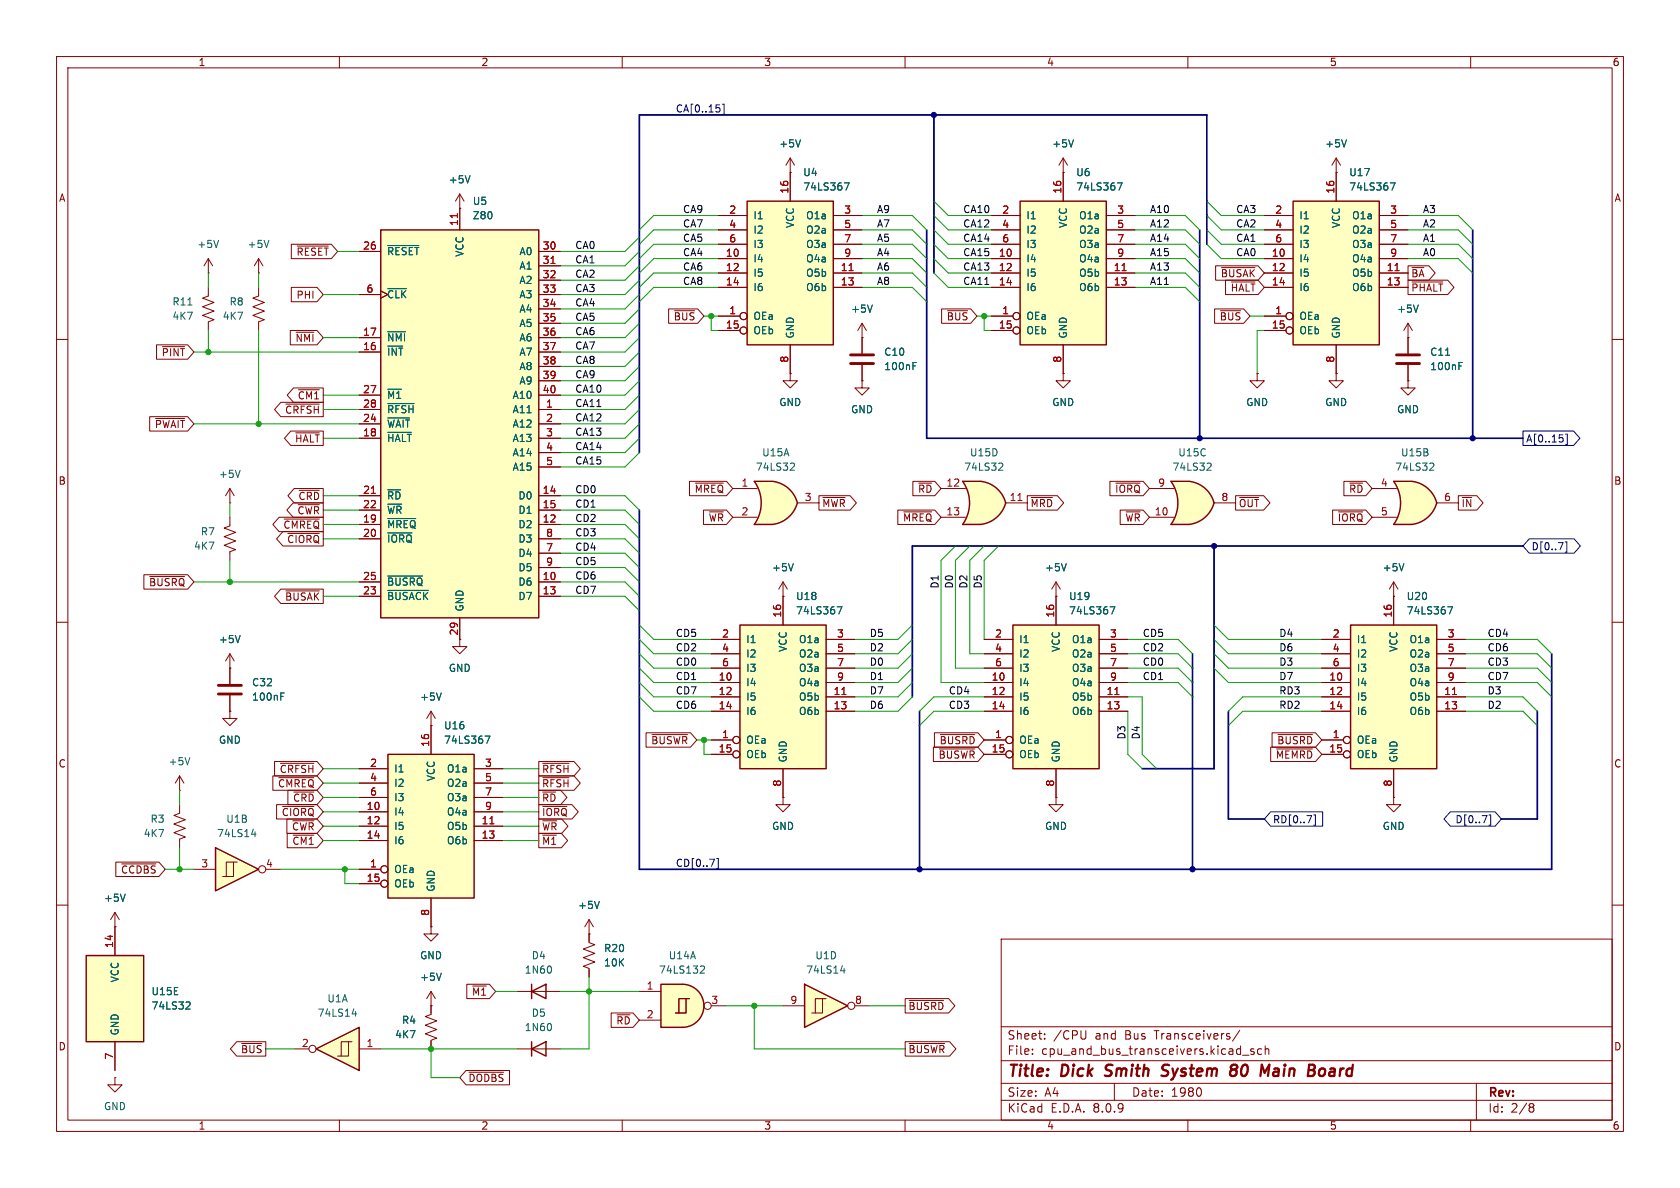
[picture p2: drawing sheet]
<svg xmlns="http://www.w3.org/2000/svg" width="297mm" height="210mm" viewBox="0 0 297 210" stroke-linecap="round" stroke-linejoin="round" font-family="sans-serif">
<defs><g id="words">
<g font-size="2.8" fill="#840000">
<text x="178" y="190.9">Title:</text>
<text x="187.7" y="190.9">Dick</text>
<text x="196.3" y="190.9">Smith</text>
<text x="207.1" y="190.9">System</text>
<text x="220" y="190.9">80</text>
<text x="226.1" y="190.9">Main</text>
<text x="235.3" y="190.9">Board</text>
</g>
<g font-size="2.1" fill="#840000">
<text x="178" y="184">Sheet:</text>
<text x="186.2" y="184">/CPU</text>
<text x="193.7" y="184">and</text>
<text x="199" y="184">Bus</text>
<text x="204.4" y="184">Transceivers/</text>
<text x="178" y="186.7">File:</text>
<text x="184.1" y="186.7">cpu_and_bus_transceivers.kicad_sch</text>
<text x="178" y="196.9">KiCad</text>
<text x="178" y="194.1">Size:</text>
<text x="184.7" y="194.1">A4</text>
<text x="185.7" y="196.9">E.D.A.</text>
<text x="193.3" y="196.9">8.0.9</text>
<text x="200" y="194.1">Date:</text>
<text x="207" y="194.1">1980</text>
<text x="263" y="194.3">Rev:</text>
<text x="263" y="196.9">Id:</text>
<text x="267.1" y="196.9">2/8</text>
</g>
<g font-size="1.8" fill="#840000">
<text x="35" y="11.9">1</text>
<text x="85" y="11.9">2</text>
<text x="135" y="11.9">3</text>
<text x="185" y="11.9">4</text>
<text x="235" y="11.9">5</text>
<text x="285" y="11.9">6</text>
<text x="10.3" y="35.9">A</text>
<text x="285.3" y="35.9">A</text>
<text x="52.3" y="45.4">~{RESET}</text>
<text x="52.3" y="53">PHI</text>
<text x="215.7" y="49.2">~{BUSAK}</text>
<text x="217.5" y="51.8">~{HALT}</text>
<text x="249.4" y="51.8">~{PHALT}</text>
<text x="249.4" y="49.2">~{BA}</text>
<text x="119" y="56.8">~{BUS}</text>
<text x="167.3" y="56.8">~{BUS}</text>
<text x="215.5" y="56.8">~{BUS}</text>
<text x="28.5" y="63.2">~{PINT}</text>
<text x="52.1" y="60.6">~{NMI}</text>
<text x="52.5" y="70.8">~{CM1}</text>
<text x="27.3" y="75.9">~{PWAIT}</text>
<text x="50.3" y="73.3">~{CRFSH}</text>
<text x="52.1" y="78.4">~{HALT}</text>
<text x="10.3" y="85.9">B</text>
<text x="52.7" y="88.6">~{CRD}</text>
<text x="122.7" y="87.3">~{MREQ}</text>
<text x="145.3" y="89.9">~{MWR}</text>
<text x="162.2" y="87.3">~{RD}</text>
<text x="182.1" y="89.9">~{MRD}</text>
<text x="197" y="87.3">~{IORQ}</text>
<text x="218.9" y="89.9">~{OUT}</text>
<text x="238.4" y="87.3">~{RD}</text>
<text x="258.3" y="89.9">~{IN}</text>
<text x="285.3" y="85.9">B</text>
<text x="50" y="93.7">~{CMREQ}</text>
<text x="52.5" y="91.1">~{CWR}</text>
<text x="125.2" y="92.4">~{WR}</text>
<text x="159.5" y="92.4">~{MREQ}</text>
<text x="198.8" y="92.4">~{WR}</text>
<text x="236.4" y="92.4">~{IORQ}</text>
<text x="50.7" y="96.2">~{CIORQ}</text>
<text x="26.2" y="103.8">~{BUSRQ}</text>
<text x="50.3" y="106.4">~{BUSAK}</text>
<text x="115" y="131.8">~{BUSWR}</text>
<text x="166" y="131.8">~{BUSRD}</text>
<text x="225.7" y="131.8">~{BUSRD}</text>
<text x="10.3" y="135.9">C</text>
<text x="49.3" y="136.8">~{CRFSH}</text>
<text x="95.7" y="136.8">~{RFSH}</text>
<text x="165.8" y="134.3">~{BUSWR}</text>
<text x="225.5" y="134.3">~{MEMRD}</text>
<text x="285.3" y="135.9">C</text>
<text x="49" y="139.4">~{CMREQ}</text>
<text x="51.7" y="141.9">~{CRD}</text>
<text x="95.7" y="141.9">~{RD}</text>
<text x="95.7" y="139.4">~{RFSH}</text>
<text x="49.7" y="144.5">~{CIORQ}</text>
<text x="51.5" y="147">~{CWR}</text>
<text x="51.6" y="149.5">~{CM1}</text>
<text x="95.7" y="149.5">~{M1}</text>
<text x="95.7" y="147">~{WR}</text>
<text x="95.7" y="144.5">~{IORQ}</text>
<text x="21.3" y="154.6">~{CCDBS}</text>
<text x="83.3" y="176.2">~{M1}</text>
<text x="160.5" y="178.8">~{BUSRD}</text>
<text x="10.3" y="185.9">D</text>
<text x="108.9" y="181.3">~{RD}</text>
<text x="285.3" y="185.9">D</text>
<text x="42.5" y="186.4">~{BUS}</text>
<text x="82.7" y="191.5">~{DODBS}</text>
<text x="160.5" y="186.4">~{BUSWR}</text>
<text x="35" y="199.9">1</text>
<text x="85" y="199.9">2</text>
<text x="135" y="199.9">3</text>
<text x="185" y="199.9">4</text>
<text x="235" y="199.9">5</text>
<text x="285" y="199.9">6</text>
</g>
<g font-size="1.8" fill="#000084">
<text x="119.4" y="20">CA[0..15]</text>
<text x="269.7" y="78.4">A[0..15]</text>
<text x="270.7" y="97.5">D[0..7]</text>
<text x="224.9" y="145.7">RD[0..7]</text>
<text x="257.2" y="145.7">D[0..7]</text>
<text x="119.4" y="153.3">CD[0..7]</text>
</g>
<g font-size="1.8" fill="#006464">
<text x="137.7" y="26.3">+5V</text>
<text x="185.9" y="26.3">+5V</text>
<text x="234.2" y="26.3">+5V</text>
<text x="79.2" y="32.6">+5V</text>
<text x="141.9" y="33.9">74LS367</text>
<text x="141.9" y="31.3">U4</text>
<text x="190.2" y="33.9">74LS367</text>
<text x="190.2" y="31.3">U6</text>
<text x="238.4" y="31.3">U17</text>
<text x="238.4" y="33.9">74LS367</text>
<text x="83.5" y="39">Z80</text>
<text x="83.5" y="36.4">U5</text>
<text x="133.1" y="39">I1</text>
<text x="133.1" y="41.5">I2</text>
<text x="140.6" y="40.4" transform="rotate(-90 140.6 40.4)">VCC</text>
<text x="142.4" y="39">O1a</text>
<text x="142.4" y="41.5">O2a</text>
<text x="181.4" y="39">I1</text>
<text x="181.4" y="41.5">I2</text>
<text x="188.8" y="40.4" transform="rotate(-90 188.8 40.4)">VCC</text>
<text x="190.7" y="39">O1a</text>
<text x="190.7" y="41.5">O2a</text>
<text x="229.6" y="39">I1</text>
<text x="229.6" y="41.5">I2</text>
<text x="237.1" y="40.4" transform="rotate(-90 237.1 40.4)">VCC</text>
<text x="238.9" y="39">O1a</text>
<text x="238.9" y="41.5">O2a</text>
<text x="34.8" y="44">+5V</text>
<text x="43.7" y="44">+5V</text>
<text x="68.3" y="45.3">~{RESET}</text>
<text x="82.1" y="45.5" transform="rotate(-90 82.1 45.5)">VCC</text>
<text x="91.7" y="45.3">A0</text>
<text x="91.7" y="47.9">A1</text>
<text x="133.1" y="46.6">I4</text>
<text x="133.1" y="44">I3</text>
<text x="142.4" y="44">O3a</text>
<text x="142.4" y="46.6">O4a</text>
<text x="181.4" y="46.6">I4</text>
<text x="181.4" y="44">I3</text>
<text x="190.7" y="44">O3a</text>
<text x="190.7" y="46.6">O4a</text>
<text x="229.6" y="46.6">I4</text>
<text x="229.6" y="44">I3</text>
<text x="238.9" y="44">O3a</text>
<text x="238.9" y="46.6">O4a</text>
<text x="68.3" y="52.9">~{CLK}</text>
<text x="91.7" y="50.4">A2</text>
<text x="91.7" y="52.9">A3</text>
<text x="133.1" y="49.1">I5</text>
<text x="133.1" y="51.7">I6</text>
<text x="142.4" y="49.1">O5b</text>
<text x="142.4" y="51.7">O6b</text>
<text x="181.4" y="49.1">I5</text>
<text x="181.4" y="51.7">I6</text>
<text x="190.7" y="49.1">O5b</text>
<text x="190.7" y="51.7">O6b</text>
<text x="229.6" y="49.1">I5</text>
<text x="229.6" y="51.7">I6</text>
<text x="238.9" y="49.1">O5b</text>
<text x="238.9" y="51.7">O6b</text>
<text x="30.4" y="54.2">R11</text>
<text x="30.4" y="56.7">4K7</text>
<text x="39.3" y="56.7">4K7</text>
<text x="40.5" y="54.2">R8</text>
<text x="91.7" y="55.5">A4</text>
<text x="91.7" y="58">A5</text>
<text x="133.1" y="56.7">OEa</text>
<text x="133.1" y="59.3">OEb</text>
<text x="140.6" y="59.9" transform="rotate(-90 140.6 59.9)">GND</text>
<text x="150.4" y="55.5">+5V</text>
<text x="181.4" y="56.7">OEa</text>
<text x="181.4" y="59.3">OEb</text>
<text x="188.8" y="59.9" transform="rotate(-90 188.8 59.9)">GND</text>
<text x="229.6" y="56.7">OEa</text>
<text x="229.6" y="59.3">OEb</text>
<text x="237.1" y="59.9" transform="rotate(-90 237.1 59.9)">GND</text>
<text x="246.9" y="55.5">+5V</text>
<text x="68.3" y="63.1">~{INT}</text>
<text x="68.3" y="60.6">~{NMI}</text>
<text x="91.7" y="60.6">A6</text>
<text x="91.7" y="63.1">A7</text>
<text x="91.7" y="65.6">A8</text>
<text x="156.2" y="65.6">100nF</text>
<text x="156.2" y="63.1">C10</text>
<text x="252.7" y="65.6">100nF</text>
<text x="252.7" y="63.1">C11</text>
<text x="68.3" y="70.7">~{M1}</text>
<text x="90.5" y="70.7">A10</text>
<text x="91.7" y="68.2">A9</text>
<text x="137.7" y="72">GND</text>
<text x="185.9" y="72">GND</text>
<text x="220.2" y="72">GND</text>
<text x="234.2" y="72">GND</text>
<text x="68.3" y="75.8">~{WAIT}</text>
<text x="68.3" y="73.3">~{RFSH}</text>
<text x="90.5" y="73.3">A11</text>
<text x="90.5" y="75.8">A12</text>
<text x="150.4" y="73.3">GND</text>
<text x="246.9" y="73.3">GND</text>
<text x="68.3" y="78.3">~{HALT}</text>
<text x="90.5" y="78.3">A13</text>
<text x="90.5" y="80.9">A14</text>
<text x="90.5" y="83.4">A15</text>
<text x="133.5" y="83.4">74LS32</text>
<text x="134.6" y="80.9">U15A</text>
<text x="170.4" y="83.4">74LS32</text>
<text x="171.4" y="80.9">U15D</text>
<text x="207.2" y="83.4">74LS32</text>
<text x="208.2" y="80.9">U15C</text>
<text x="246.6" y="83.4">74LS32</text>
<text x="247.6" y="80.9">U15B</text>
<text x="38.6" y="84.7">+5V</text>
<text x="68.3" y="88.5">~{RD}</text>
<text x="91.6" y="88.5">D0</text>
<text x="35.4" y="94.8">R7</text>
<text x="68.3" y="93.6">~{MREQ}</text>
<text x="68.3" y="91">~{WR}</text>
<text x="91.6" y="93.6">D2</text>
<text x="91.6" y="91">D1</text>
<text x="34.2" y="97.4">4K7</text>
<text x="68.3" y="96.1">~{IORQ}</text>
<text x="91.6" y="98.7">D4</text>
<text x="91.6" y="96.1">D3</text>
<text x="91.6" y="101.2">D5</text>
<text x="136.4" y="101.2">+5V</text>
<text x="184.7" y="101.2">+5V</text>
<text x="244.3" y="101.2">+5V</text>
<text x="68.3" y="106.3">~{BUSACK}</text>
<text x="68.3" y="103.7">~{BUSRQ}</text>
<text x="91.6" y="103.7">D6</text>
<text x="91.6" y="106.3">D7</text>
<text x="140.6" y="106.3">U18</text>
<text x="188.9" y="106.3">U19</text>
<text x="248.6" y="106.3">U20</text>
<text x="38.6" y="113.9">+5V</text>
<text x="82.1" y="108.2" transform="rotate(-90 82.1 108.2)">GND</text>
<text x="131.8" y="113.9">I1</text>
<text x="140.6" y="108.8">74LS367</text>
<text x="141.1" y="113.9">O1a</text>
<text x="180.1" y="113.9">I1</text>
<text x="188.9" y="108.8">74LS367</text>
<text x="189.4" y="113.9">O1a</text>
<text x="239.8" y="113.9">I1</text>
<text x="248.6" y="108.8">74LS367</text>
<text x="249.1" y="113.9">O1a</text>
<text x="79.2" y="119">GND</text>
<text x="131.8" y="116.4">I2</text>
<text x="131.8" y="119">I3</text>
<text x="139.3" y="115.3" transform="rotate(-90 139.3 115.3)">VCC</text>
<text x="141.1" y="116.4">O2a</text>
<text x="141.1" y="119">O3a</text>
<text x="180.1" y="116.4">I2</text>
<text x="180.1" y="119">I3</text>
<text x="187.6" y="115.3" transform="rotate(-90 187.6 115.3)">VCC</text>
<text x="189.4" y="116.4">O2a</text>
<text x="189.4" y="119">O3a</text>
<text x="239.8" y="116.4">I2</text>
<text x="239.8" y="119">I3</text>
<text x="247.2" y="115.3" transform="rotate(-90 247.2 115.3)">VCC</text>
<text x="249.1" y="116.4">O2a</text>
<text x="249.1" y="119">O3a</text>
<text x="44.5" y="124.1">100nF</text>
<text x="44.5" y="121.5">C32</text>
<text x="74.2" y="124.1">+5V</text>
<text x="131.8" y="121.5">I4</text>
<text x="131.8" y="124.1">I5</text>
<text x="141.1" y="124.1">O5b</text>
<text x="141.1" y="121.5">O4a</text>
<text x="180.1" y="121.5">I4</text>
<text x="180.1" y="124.1">I5</text>
<text x="189.4" y="124.1">O5b</text>
<text x="189.4" y="121.5">O4a</text>
<text x="239.8" y="121.5">I4</text>
<text x="239.8" y="124.1">I5</text>
<text x="249.1" y="124.1">O5b</text>
<text x="249.1" y="121.5">O4a</text>
<text x="38.6" y="131.7">GND</text>
<text x="78.4" y="129.1">U16</text>
<text x="78.4" y="131.7">74LS367</text>
<text x="131.8" y="131.7">OEa</text>
<text x="131.8" y="126.6">I6</text>
<text x="141.1" y="126.6">O6b</text>
<text x="180.1" y="131.7">OEa</text>
<text x="180.1" y="126.6">I6</text>
<text x="189.4" y="126.6">O6b</text>
<text x="239.8" y="131.7">OEa</text>
<text x="239.8" y="126.6">I6</text>
<text x="249.1" y="126.6">O6b</text>
<text x="29.7" y="135.5">+5V</text>
<text x="69.6" y="136.8">I1</text>
<text x="78.9" y="136.8">O1a</text>
<text x="131.8" y="134.2">OEb</text>
<text x="139.3" y="134.9" transform="rotate(-90 139.3 134.9)">GND</text>
<text x="180.1" y="134.2">OEb</text>
<text x="187.6" y="134.9" transform="rotate(-90 187.6 134.9)">GND</text>
<text x="239.8" y="134.2">OEb</text>
<text x="247.2" y="134.9" transform="rotate(-90 247.2 134.9)">GND</text>
<text x="69.6" y="139.3">I2</text>
<text x="69.6" y="141.8">I3</text>
<text x="77.1" y="138.2" transform="rotate(-90 77.1 138.2)">VCC</text>
<text x="78.9" y="139.3">O2a</text>
<text x="78.9" y="141.8">O3a</text>
<text x="25.3" y="148.2">4K7</text>
<text x="26.5" y="145.6">R3</text>
<text x="38.3" y="148.2">74LS14</text>
<text x="39.9" y="145.6">U1B</text>
<text x="69.6" y="144.4">I4</text>
<text x="69.6" y="146.9">I5</text>
<text x="69.6" y="149.5">I6</text>
<text x="78.9" y="146.9">O5b</text>
<text x="78.9" y="149.5">O6b</text>
<text x="78.9" y="144.4">O4a</text>
<text x="136.4" y="146.9">GND</text>
<text x="184.7" y="146.9">GND</text>
<text x="244.3" y="146.9">GND</text>
<text x="69.6" y="154.5">OEa</text>
<text x="18.3" y="159.6">+5V</text>
<text x="69.6" y="157.1">OEb</text>
<text x="77.1" y="157.7" transform="rotate(-90 77.1 157.7)">GND</text>
<text x="102.1" y="160.9">+5V</text>
<text x="21.2" y="173.8" transform="rotate(-90 21.2 173.8)">VCC</text>
<text x="74.2" y="173.6">+5V</text>
<text x="74.2" y="169.8">GND</text>
<text x="92.7" y="172.3">1N60</text>
<text x="93.9" y="169.8">D4</text>
<text x="106.7" y="168.5">R20</text>
<text x="106.7" y="171">10K</text>
<text x="116.4" y="172.3">74LS132</text>
<text x="118.1" y="169.8">U14A</text>
<text x="142.4" y="172.3">74LS14</text>
<text x="144" y="169.8">U1D</text>
<text x="26.7" y="176.1">U15E</text>
<text x="26.7" y="178.7">74LS32</text>
<text x="56.1" y="179.9">74LS14</text>
<text x="57.8" y="177.4">U1A</text>
<text x="93.9" y="179.9">D5</text>
<text x="21.2" y="183.1" transform="rotate(-90 21.2 183.1)">GND</text>
<text x="69.8" y="183.7">4K7</text>
<text x="71" y="181.2">R4</text>
<text x="92.7" y="182.5">1N60</text>
<text x="18.3" y="196.4">GND</text>
</g>
<g font-size="1.8" fill="#a90000">
<text x="139.4" y="34.3" transform="rotate(-90 139.4 34.3)">16</text>
<text x="187.7" y="34.3" transform="rotate(-90 187.7 34.3)">16</text>
<text x="236" y="34.3" transform="rotate(-90 236 34.3)">16</text>
<text x="81" y="40" transform="rotate(-90 81 40)">11</text>
<text x="128.8" y="37.8">2</text>
<text x="128.8" y="40.4">4</text>
<text x="149.2" y="37.8">3</text>
<text x="149.2" y="40.4">5</text>
<text x="177.1" y="37.8">2</text>
<text x="177.1" y="40.4">4</text>
<text x="197.4" y="37.8">3</text>
<text x="197.4" y="40.4">5</text>
<text x="225.4" y="37.8">2</text>
<text x="225.4" y="40.4">4</text>
<text x="245.7" y="37.8">3</text>
<text x="245.7" y="40.4">5</text>
<text x="64.1" y="44.2">26</text>
<text x="95.8" y="44.2">30</text>
<text x="95.8" y="46.7">31</text>
<text x="128.2" y="45.5">10</text>
<text x="128.8" y="42.9">6</text>
<text x="149.2" y="42.9">7</text>
<text x="149.2" y="45.5">9</text>
<text x="176.5" y="45.5">10</text>
<text x="177.1" y="42.9">6</text>
<text x="197.4" y="42.9">7</text>
<text x="197.4" y="45.5">9</text>
<text x="224.7" y="45.5">10</text>
<text x="225.4" y="42.9">6</text>
<text x="245.7" y="42.9">7</text>
<text x="245.7" y="45.5">9</text>
<text x="64.7" y="51.8">6</text>
<text x="95.8" y="49.3">32</text>
<text x="95.8" y="51.8">33</text>
<text x="128.2" y="48">12</text>
<text x="128.2" y="50.5">14</text>
<text x="148.5" y="48">11</text>
<text x="148.5" y="50.5">13</text>
<text x="176.5" y="48">12</text>
<text x="176.5" y="50.5">14</text>
<text x="196.8" y="48">11</text>
<text x="196.8" y="50.5">13</text>
<text x="224.7" y="48">12</text>
<text x="224.7" y="50.5">14</text>
<text x="245.1" y="48">11</text>
<text x="245.1" y="50.5">13</text>
<text x="64.1" y="59.4">17</text>
<text x="95.8" y="54.4">34</text>
<text x="95.8" y="56.9">35</text>
<text x="95.8" y="59.4">36</text>
<text x="128.2" y="58.2">15</text>
<text x="128.8" y="55.6">1</text>
<text x="176.5" y="58.2">15</text>
<text x="177.1" y="55.6">1</text>
<text x="224.7" y="58.2">15</text>
<text x="225.4" y="55.6">1</text>
<text x="64.1" y="62">16</text>
<text x="95.8" y="62">37</text>
<text x="95.8" y="64.5">38</text>
<text x="139.4" y="64.2" transform="rotate(-90 139.4 64.2)">8</text>
<text x="187.7" y="64.2" transform="rotate(-90 187.7 64.2)">8</text>
<text x="236" y="64.2" transform="rotate(-90 236 64.2)">8</text>
<text x="64.1" y="69.6">27</text>
<text x="95.8" y="67.1">39</text>
<text x="95.8" y="69.6">40</text>
<text x="64.1" y="77.2">18</text>
<text x="64.1" y="74.7">24</text>
<text x="64.1" y="72.1">28</text>
<text x="96.4" y="72.1">1</text>
<text x="96.4" y="74.7">2</text>
<text x="96.4" y="77.2">3</text>
<text x="96.4" y="79.8">4</text>
<text x="96.4" y="82.3">5</text>
<text x="64.1" y="87.4">21</text>
<text x="64.1" y="89.9">22</text>
<text x="95.8" y="87.4">14</text>
<text x="95.8" y="89.9">15</text>
<text x="131" y="86.1">1</text>
<text x="142.2" y="88.6">3</text>
<text x="167.2" y="86.1">12</text>
<text x="178.4" y="88.6">11</text>
<text x="204.7" y="86.1">9</text>
<text x="215.8" y="88.6">8</text>
<text x="244" y="86.1">4</text>
<text x="255.2" y="88.6">6</text>
<text x="64.1" y="92.5">19</text>
<text x="64.1" y="95">20</text>
<text x="95.8" y="92.5">12</text>
<text x="96.4" y="95">8</text>
<text x="131" y="91.2">2</text>
<text x="167.2" y="91.2">13</text>
<text x="204" y="91.2">10</text>
<text x="244" y="91.2">5</text>
<text x="96.4" y="97.5">7</text>
<text x="96.4" y="100.1">9</text>
<text x="64.1" y="105.2">23</text>
<text x="64.1" y="102.6">25</text>
<text x="95.8" y="102.6">10</text>
<text x="95.8" y="105.2">13</text>
<text x="81" y="112.4" transform="rotate(-90 81 112.4)">29</text>
<text x="127.6" y="112.8">2</text>
<text x="138.2" y="109.3" transform="rotate(-90 138.2 109.3)">16</text>
<text x="147.9" y="112.8">3</text>
<text x="175.8" y="112.8">2</text>
<text x="186.4" y="109.3" transform="rotate(-90 186.4 109.3)">16</text>
<text x="196.1" y="112.8">3</text>
<text x="235.5" y="112.8">2</text>
<text x="246.1" y="109.3" transform="rotate(-90 246.1 109.3)">16</text>
<text x="255.8" y="112.8">3</text>
<text x="127.6" y="115.3">4</text>
<text x="127.6" y="117.9">6</text>
<text x="147.9" y="115.3">5</text>
<text x="147.9" y="117.9">7</text>
<text x="175.8" y="115.3">4</text>
<text x="175.8" y="117.9">6</text>
<text x="196.1" y="115.3">5</text>
<text x="196.1" y="117.9">7</text>
<text x="235.5" y="115.3">4</text>
<text x="235.5" y="117.9">6</text>
<text x="255.8" y="115.3">5</text>
<text x="255.8" y="117.9">7</text>
<text x="127" y="120.4">10</text>
<text x="127" y="122.9">12</text>
<text x="127" y="125.5">14</text>
<text x="147.3" y="122.9">11</text>
<text x="147.3" y="125.5">13</text>
<text x="147.9" y="120.4">9</text>
<text x="175.2" y="120.4">10</text>
<text x="175.2" y="122.9">12</text>
<text x="175.2" y="125.5">14</text>
<text x="195.5" y="122.9">11</text>
<text x="195.5" y="125.5">13</text>
<text x="196.1" y="120.4">9</text>
<text x="234.9" y="120.4">10</text>
<text x="234.9" y="122.9">12</text>
<text x="234.9" y="125.5">14</text>
<text x="255.2" y="122.9">11</text>
<text x="255.2" y="125.5">13</text>
<text x="255.8" y="120.4">9</text>
<text x="127.6" y="130.6">1</text>
<text x="175.8" y="130.6">1</text>
<text x="235.5" y="130.6">1</text>
<text x="65.3" y="135.6">2</text>
<text x="75.9" y="132.1" transform="rotate(-90 75.9 132.1)">16</text>
<text x="85.7" y="135.6">3</text>
<text x="127" y="133.1">15</text>
<text x="175.2" y="133.1">15</text>
<text x="234.9" y="133.1">15</text>
<text x="64.7" y="143.3">10</text>
<text x="65.3" y="138.2">4</text>
<text x="65.3" y="140.7">6</text>
<text x="85.7" y="138.2">5</text>
<text x="85.7" y="140.7">7</text>
<text x="85.7" y="143.3">9</text>
<text x="138.2" y="139.1" transform="rotate(-90 138.2 139.1)">8</text>
<text x="186.4" y="139.1" transform="rotate(-90 186.4 139.1)">8</text>
<text x="246.1" y="139.1" transform="rotate(-90 246.1 139.1)">8</text>
<text x="64.7" y="145.8">12</text>
<text x="64.7" y="148.3">14</text>
<text x="85" y="145.8">11</text>
<text x="85" y="148.3">13</text>
<text x="35.5" y="153.4">3</text>
<text x="46.9" y="153.4">4</text>
<text x="64.7" y="156">15</text>
<text x="65.3" y="153.4">1</text>
<text x="75.9" y="162" transform="rotate(-90 75.9 162)">8</text>
<text x="20.1" y="167.7" transform="rotate(-90 20.1 167.7)">14</text>
<text x="114.2" y="175">1</text>
<text x="125.7" y="177.5">3</text>
<text x="139.6" y="177.5">9</text>
<text x="151.1" y="177.5">8</text>
<text x="53.3" y="185.2">2</text>
<text x="64.7" y="185.2">1</text>
<text x="114.2" y="180.1">2</text>
<text x="20.1" y="187.4" transform="rotate(-90 20.1 187.4)">7</text>
</g>
<g font-size="1.8" fill="#0f0f0f">
<text x="120.6" y="37.8">CA9</text>
<text x="120.6" y="40.3">CA7</text>
<text x="154.9" y="37.8">A9</text>
<text x="154.9" y="40.3">A7</text>
<text x="170.2" y="37.8">CA10</text>
<text x="170.2" y="40.3">CA12</text>
<text x="203.2" y="37.8">A10</text>
<text x="203.2" y="40.3">A12</text>
<text x="218.4" y="37.8">CA3</text>
<text x="218.4" y="40.3">CA2</text>
<text x="251.5" y="37.8">A3</text>
<text x="251.5" y="40.3">A2</text>
<text x="101.6" y="46.6">CA1</text>
<text x="101.6" y="44.1">CA0</text>
<text x="120.6" y="45.4">CA4</text>
<text x="120.6" y="42.8">CA5</text>
<text x="120.6" y="47.9">CA6</text>
<text x="154.9" y="42.8">A5</text>
<text x="154.9" y="45.4">A4</text>
<text x="154.9" y="47.9">A6</text>
<text x="170.2" y="45.4">CA15</text>
<text x="170.2" y="42.8">CA14</text>
<text x="170.2" y="47.9">CA13</text>
<text x="203.2" y="47.9">A13</text>
<text x="203.2" y="42.8">A14</text>
<text x="203.2" y="45.4">A15</text>
<text x="218.4" y="45.4">CA0</text>
<text x="218.4" y="42.8">CA1</text>
<text x="251.5" y="42.8">A1</text>
<text x="251.5" y="45.4">A0</text>
<text x="101.6" y="49.2">CA2</text>
<text x="101.6" y="51.7">CA3</text>
<text x="120.6" y="50.5">CA8</text>
<text x="154.9" y="50.5">A8</text>
<text x="170.2" y="50.5">CA11</text>
<text x="203.2" y="50.5">A11</text>
<text x="101.6" y="54.3">CA4</text>
<text x="101.6" y="56.8">CA5</text>
<text x="101.6" y="59.3">CA6</text>
<text x="101.6" y="61.9">CA7</text>
<text x="101.6" y="64.4">CA8</text>
<text x="101.6" y="69.5">CA10</text>
<text x="101.6" y="67">CA9</text>
<text x="101.6" y="74.6">CA12</text>
<text x="101.6" y="72">CA11</text>
<text x="101.6" y="77.1">CA13</text>
<text x="101.6" y="82.2">CA15</text>
<text x="101.6" y="79.7">CA14</text>
<text x="101.6" y="89.8">CD1</text>
<text x="101.6" y="87.3">CD0</text>
<text x="101.6" y="94.9">CD3</text>
<text x="101.6" y="92.4">CD2</text>
<text x="101.6" y="100">CD5</text>
<text x="101.6" y="97.4">CD4</text>
<text x="101.6" y="102.5">CD6</text>
<text x="101.6" y="105.1">CD7</text>
<text x="166" y="104.1" transform="rotate(-90 166 104.1)">D1</text>
<text x="168.6" y="104.1" transform="rotate(-90 168.6 104.1)">D0</text>
<text x="171.1" y="104.1" transform="rotate(-90 171.1 104.1)">D2</text>
<text x="173.6" y="104.1" transform="rotate(-90 173.6 104.1)">D5</text>
<text x="119.4" y="112.7">CD5</text>
<text x="153.7" y="112.7">D5</text>
<text x="201.9" y="112.7">CD5</text>
<text x="226.1" y="112.7">D4</text>
<text x="262.9" y="112.7">CD4</text>
<text x="119.4" y="117.8">CD0</text>
<text x="119.4" y="115.2">CD2</text>
<text x="153.7" y="115.2">D2</text>
<text x="153.7" y="117.8">D0</text>
<text x="201.9" y="115.2">CD2</text>
<text x="201.9" y="117.8">CD0</text>
<text x="226.1" y="117.8">D3</text>
<text x="226.1" y="115.2">D6</text>
<text x="262.9" y="115.2">CD6</text>
<text x="262.9" y="117.8">CD3</text>
<text x="119.4" y="122.8">CD7</text>
<text x="119.4" y="125.4">CD6</text>
<text x="119.4" y="120.3">CD1</text>
<text x="153.7" y="125.4">D6</text>
<text x="153.7" y="120.3">D1</text>
<text x="153.7" y="122.8">D7</text>
<text x="167.6" y="125.4">CD3</text>
<text x="167.6" y="122.8">CD4</text>
<text x="201.9" y="120.3">CD1</text>
<text x="226.1" y="125.4">RD2</text>
<text x="226.1" y="122.8">RD3</text>
<text x="226.1" y="120.3">D7</text>
<text x="262.9" y="120.3">CD7</text>
<text x="262.9" y="122.8">D3</text>
<text x="262.9" y="125.4">D2</text>
<text x="199" y="130.8" transform="rotate(-90 199 130.8)">D3</text>
<text x="201.6" y="130.8" transform="rotate(-90 201.6 130.8)">D4</text>
</g>
</g></defs>
<g fill="none" stroke="#840000" stroke-width=".18">
<path d="M10 10h277v190h-277zM12 12h273v186h-273zM60 10v2M110 10v2M160 10v2M210 10v2M260 10v2M10 60h2M285 60h2M10 110h2M285 110h2M10 160h2"/>
<path d="M91.4 175.3h7.7M177 166h108v32h-108zM285 160h2M60 198v2M110 198v2M160 198v2M177 194.5h108M177 191.5h108M177 187.5h108M177 181.5h108M182.5 186.3v.1M182.5 185.5v.1"/>
<path d="M184.7 183.6v.1M184.7 182.8v.1M192 182.2v1.2l-.3 .3M197 191.5v3M210 198v2M212.2 192.4l.2 .5-.2 .8M219.2 182.1l-1.3 2M219.7 186.5h1.1M221.7 185.5l-.4-.1-.2 .2 .1 .2 .5 .2v.3h-.6M223 185.5l-.4-.1-.3 .3v.4l.2 .2h.5M223.7 185.5l.2-.1 .3 .1 .1 .9M223.7 184.9v1.5"/>
<path d="M260 198v2M261 191.5v6.5M270.6 195.1l.4 .1 .2 .2-.3 .3M270.6 195.7h.3M270.9 195.7l.2 .2 .1 .4-.2 .2-.4 .1"/>
</g>
<path d="M195.3 190.1l.3 .1M195.6 188.4l-.1 .4 .1 .2M206.4 190a.85 .85 0 0 1-1.1 .1M206.4 188.2l-.7 .1a.46 .46 0 0 0-.2 .5 .46 .46 0 0 0 .3 .4l.6 .2M217.8 188.3l.6-.1 .3 .2v.3l-.4 .4M217.9 189.1h.4M218.3 189.1l.3 .2a.67 .67 0 0 1-.1 .7 .67 .67 0 0 1-.7 .2M223.6 189.6l.8-1.4-.2 2M225.4 189.4a.4 .4 0 0 0-.3 .4 .4 .4 0 0 0 .2 .4h.5M225.5 188.9l-.2 .1M233.5 189a.5 .5 0 0 1 .8 .3l-.1 .5a.6 .6 0 0 1-.9 .3" fill="none" stroke="#840000" stroke-width=".4"/>
<path d="M94 175.3l2.5-1.3v2.5zM94 174v2.5" fill="none" stroke="#840000" stroke-width=".25"/>
<path d="M97.4 171v.8" fill="none" stroke="#006464" stroke-width=".18"/>
<path d="M135.9 87.5l5.1 1.4a5.2 5.2 0 0 1-4.4 3.8z" fill="#ffffc2" stroke="#ffffc2" stroke-width=".18"/>
<path d="M133.3 92.7h3.2M133.3 85.1h3.2" fill="none" stroke="#ffffc2" stroke-width=".18"/>
<path d="M133.3 85.1h3.2v7.6h-3.2a6.7 6.7 0 0 0 0-7.6z" fill="#ffffc2"/>
<g fill="#ffffc2" stroke="#ffffc2" stroke-width=".18">
<path d="M136.6 85.1a5.1 5.1 0 0 1 4.4 3.8l-5 1.3z"/>
<path d="M172.8 87.5l5 1.4a5.2 5.2 0 0 1-4.4 3.8z"/>
</g>
<path d="M136.5 85.1h-3.2a6.6 6.6 0 0 1 0 7.6h3.2M136.6 85.1a5.1 5.1 0 0 1 4.4 3.8 5.2 5.2 0 0 1-4.4 3.8" fill="none" stroke="#840000" stroke-width=".25"/>
<path d="M129.5 86.4h4.4M129.5 91.4h4.4M141 88.9h3.8M138.4 105.4h.1M138.4 102.9l-.7 1.2M138.4 102.9v2.5M138.4 102.9l.8 1.2" fill="none" stroke="#840000" stroke-width=".18"/>
<path d="M139.9 81.9h.4l.2 .3-.8 .9h.8M140.2 99.6l-.4 1.3" fill="none" stroke="#006464" stroke-width=".18"/>
<path d="M170.2 92.7h3.2M170.2 85.1h3.2" fill="none" stroke="#ffffc2" stroke-width=".18"/>
<path d="M170.2 85.1h3.2v7.6h-3.2a6.7 6.7 0 0 0 0-7.6z" fill="#ffffc2"/>
<path d="M173.4 85.1a5.1 5.1 0 0 1 4.4 3.8l-5 1.3z" fill="#ffffc2" stroke="#ffffc2" stroke-width=".18"/>
<path d="M173.4 85.1h-3.2a6.6 6.6 0 0 1 0 7.6h3.2M173.4 85.1a5.1 5.1 0 0 1 4.4 3.8 5.2 5.2 0 0 1-4.4 3.8" fill="none" stroke="#840000" stroke-width=".25"/>
<path d="M139.7 30.5h.1M139.7 27.9l-.8 1.3M139.7 27.9v2.6M139.7 27.9l.8 1.3M166.4 86.4h4.3M166.4 91.4h4.3M177.8 88.9h3.8" fill="none" stroke="#840000" stroke-width=".18"/>
<path d="M179.9 88.5h.8" fill="none" stroke="#a90000" stroke-width=".18"/>
<path d="M141.5 24.7l-.4 1.3M176.7 81.9h.5l.1 .3-.8 .9h.8" fill="none" stroke="#006464" stroke-width=".18"/>
<path d="M132.1 35.6h15.2v25.4h-15.2z" fill="#ffffc2"/>
<path d="M132.1 35.6h15.2v25.4h-15.2z" fill="none" stroke="#840000" stroke-width=".25"/>
<g fill="none" stroke="#840000" stroke-width=".18">
<path d="M127 38.1h5.1M139.7 30.5v5.1M147.3 38.1h5.1M127 55.9h3.8M127 45.7h5.1M127 48.3h5.1M127 50.8h5.1M127 58.4h3.8M127 40.6h5.1M127 43.2h5.1M147.3 45.7h5.1M147.3 48.3h5.1"/>
<path d="M147.3 50.8h5.1M147.3 40.6h5.1M147.3 43.2h5.1M152.4 59.7h.1M152.4 57.2v5.3M152.4 57.2l-.8 1.2M152.4 57.2l.8 1.2M139.7 66v1.3h1.3l-1.3 1.3-1.3-1.3h1.3M139.7 66h.1M139.7 61v5M152.4 67.3v1.3h1.3l-1.3 1.3-1.3-1.3h1.3M152.4 67.3h.1"/>
<path d="M152.4 64.5v2.8"/>
<circle cx="131.4" cy="55.9" r=".63"/>
<circle cx="131.4" cy="58.4" r=".63"/>
</g>
<path d="M150.1 47.8h.7" fill="none" stroke="#a90000" stroke-width=".18"/>
<path d="M149.3 32.3h.8l-.5 1.3M154.2 53.9l-.4 1.3M161.4 64.7h.4M161.4 64.1h.6" fill="none" stroke="#006464" stroke-width=".18"/>
<path d="M150.4 64.3h4M150.4 62.7h4" fill="none" stroke="#840000" stroke-width=".51"/>
<path d="M120.6 174a3.8 3.8 0 0 1 3.8 3.8 3.8 3.8 0 0 1-3.8 3.8z" fill="#ffffc2" stroke="#ffffc2" stroke-width=".18"/>
<path d="M116.8 174h3.8v7.6h-3.8z" fill="#ffffc2"/>
<g fill="none" stroke="#840000" stroke-width=".18">
<path d="M113 175.3h3.8M121.3 176.5h-1.3v2.6M121.9 176.5h-.6v2.6h-1.9M125.7 177.8h2.6M113 180.3h3.8"/>
<circle cx="125.1" cy="177.8" r=".63"/>
</g>
<path d="M116.8 174h3.8a3.8 3.8 0 0 1 3.8 3.8 3.8 3.8 0 0 1-3.8 3.8h-3.8z" fill="none" stroke="#840000" stroke-width=".25"/>
<path d="M124 170.8h.4l.1 .3-.7 .9h.7" fill="none" stroke="#006464" stroke-width=".18"/>
<path d="M142.2 174l7.7 3.8-7.7 3.8z" fill="#ffffc2"/>
<path d="M142.2 174l7.7 3.8-7.7 3.8zM94 185.4l2.5-1.2v2.5zM94 184.2v2.5" fill="none" stroke="#840000" stroke-width=".25"/>
<g fill="none" stroke="#840000" stroke-width=".18">
<path d="M186.7 105.4h.1M186.7 102.9l-.8 1.2M186.7 102.9v2.5M186.7 102.9l.8 1.2M138.4 141v1.2h1.3l-1.3 1.3-1.2-1.3h1.2M138.4 141h.1M138.4 177.8h3.8M145.4 176.5h-1.3v2.6M146 176.5h-.6v2.6h-1.9M151.1 177.8h2.6M91.4 185.4h7.7"/>
<circle cx="150.5" cy="177.8" r=".63"/>
</g>
<path d="M188.5 99.6l-.4 1.3M148.6 171.6h.8M149.2 171.2v.8M97.4 181.2v.7" fill="none" stroke="#006464" stroke-width=".18"/>
<path d="M55.9 185.4l7.6-3.8v7.6z" fill="#ffffc2"/>
<path d="M55.9 185.4l7.6-3.8v7.6z" fill="none" stroke="#840000" stroke-width=".25"/>
<g fill="none" stroke="#840000" stroke-width=".18">
<path d="M76.2 175.3v4l-1 .4 2 .8-2 .7 2 .8-2 .8 2 .7-1 .4v1.5M76.2 177.8h.1M76.2 163.8v1.3h1.3l-1.3 1.3-1.3-1.3h1.3M76.2 163.8h.1M76.2 175.3l-.8 1.2M76.2 175.3l.8 1.2M104.1 165.1v1.5l1.1 .4-2.1 .8 2.1 .7-2.1 .8 2.1 .8-2.1 .7 1 .4v1.5M52.1 185.4h2.5M61.6 184.2v2.5h-1.3M62.2 184.2h-1.9v2.5h-.6M63.5 185.4h3.8"/>
<circle cx="55.2" cy="185.4" r=".63"/>
</g>
<path d="M62.3 179.2h.7M62.9 178.8v.8M78 172l-.4 1.3" fill="none" stroke="#006464" stroke-width=".18"/>
<path d="M68.6 133.4h15.2v25.4h-15.2z" fill="#ffffc2"/>
<path d="M68.6 133.4h15.2v25.4h-15.2z" fill="none" stroke="#840000" stroke-width=".25"/>
<g fill="none" stroke="#840000" stroke-width=".18">
<path d="M81.3 113v1.3h1.2l-1.2 1.3-1.3-1.3h1.3M81.3 113h.1M63.5 135.9h5.1M63.5 138.4h5.1M76.2 128.3h.1M76.2 125.7v7.7M76.2 125.7l-.8 1.3M76.2 125.7l.8 1.3M83.8 135.9h5.1M83.8 138.4h5.1M63.5 153.7h3.8M63.5 143.5h5.1"/>
<path d="M63.5 146.1h5.1M63.5 148.6h5.1M63.5 156.2h3.8M63.5 141h5.1M76.2 158.8v5M83.8 143.5h5.1M83.8 146.1h5.1M83.8 148.6h5.1M83.8 141h5.1M104.1 165.1h.1M104.1 162.6l-.7 1.2M104.1 162.6v2.5"/>
<path d="M104.1 162.6l.8 1.2"/>
<circle cx="67.9" cy="153.7" r=".63"/>
<circle cx="67.9" cy="156.2" r=".63"/>
</g>
<path d="M86.6 145.6h.7" fill="none" stroke="#a90000" stroke-width=".18"/>
<path d="M78 122.5l-.4 1.3M85.8 130.1h.8l-.5 1.3M106 159.3l-.5 1.3" fill="none" stroke="#006464" stroke-width=".18"/>
<path d="M130.8 110.5h15.2v25.4h-15.2z" fill="#ffffc2"/>
<path d="M130.8 110.5h15.2v25.4h-15.2z" fill="none" stroke="#840000" stroke-width=".25"/>
<g fill="none" stroke="#840000" stroke-width=".18">
<path d="M125.7 113h5.1M125.7 115.6h5.1M125.7 118.1h5.1M138.4 105.4v5.1M146 113h5.1M146 115.6h5.1M146 118.1h5.1M246.4 105.4h.1M246.4 102.9l-.8 1.2M246.4 102.9v2.5M246.4 102.9l.7 1.2M125.7 130.8h3.8"/>
<path d="M125.7 120.7h5.1M125.7 123.2h5.1M125.7 125.7h5.1M125.7 133.4h3.8M138.4 135.9v5.1M146 120.7h5.1M146 123.2h5.1M146 125.7h5.1M186.7 141v1.2h1.3l-1.3 1.3-1.3-1.3h1.3M186.7 141h.1"/>
<circle cx="130.2" cy="133.3" r=".63"/>
<circle cx="130.2" cy="130.8" r=".63"/>
</g>
<path d="M148.8 122.8h.8" fill="none" stroke="#a90000" stroke-width=".18"/>
<path d="M248.2 99.6l-.4 1.3M148 107.3h.8l-.5 1.2" fill="none" stroke="#006464" stroke-width=".18"/>
<path d="M179.1 110.5h15.2v25.4h-15.2z" fill="#ffffc2"/>
<path d="M179.1 110.5h15.2v25.4h-15.2z" fill="none" stroke="#840000" stroke-width=".25"/>
<g fill="none" stroke="#840000" stroke-width=".18">
<path d="M174 113h5.1M174 115.6h5.1M174 118.1h5.1M186.7 105.4v5.1M194.3 113h5.1M194.3 115.6h5.1M194.3 118.1h5.1M174 130.8h3.8M174 120.7h5.1M174 123.2h5.1M174 125.7h5.1M174 133.4h3.8"/>
<path d="M186.7 135.9v5.1M194.3 120.7h5.1M194.3 123.2h5.1M194.3 125.7h5.1M246.4 141v1.2h1.2l-1.2 1.3-1.3-1.3h1.3M246.4 141h.1"/>
<circle cx="178.4" cy="133.3" r=".63"/>
<circle cx="178.4" cy="130.8" r=".63"/>
</g>
<path d="M197.1 122.8h.7" fill="none" stroke="#a90000" stroke-width=".18"/>
<path d="M196.3 107.3h.8l-.5 1.2" fill="none" stroke="#006464" stroke-width=".18"/>
<path d="M238.8 110.5h15.2v25.4h-15.2z" fill="#ffffc2"/>
<path d="M238.8 110.5h15.2v25.4h-15.2z" fill="none" stroke="#840000" stroke-width=".25"/>
<g fill="none" stroke="#840000" stroke-width=".18">
<path d="M248.9 59.7h.1M248.9 57.2v5.3M248.9 57.2l-.7 1.2M248.9 57.2l.8 1.2M222.2 66v1.3h1.3l-1.3 1.3-1.2-1.3h1.2M222.2 66h.1M236.2 66v1.3h1.3l-1.3 1.3-1.3-1.3h1.3M236.2 66h.1M248.9 67.3v1.3h1.3l-1.3 1.3-1.3-1.3h1.3M248.9 67.3h.1M248.9 64.5v2.8M233.7 113h5.1"/>
<path d="M233.7 115.6h5.1M233.7 118.1h5.1M246.4 105.4v5.1M254 113h5.1M254 115.6h5.1M254 118.1h5.1M233.7 130.8h3.8M233.7 120.7h5.1M233.7 123.2h5.1M233.7 125.7h5.1M233.7 133.4h3.8M246.4 135.9v5.1"/>
<path d="M254 120.7h5.1M254 123.2h5.1M254 125.7h5.1"/>
<circle cx="238.1" cy="130.8" r=".63"/>
<circle cx="238.1" cy="133.3" r=".63"/>
</g>
<path d="M256.8 122.8h.7" fill="none" stroke="#a90000" stroke-width=".18"/>
<path d="M250.7 53.9l-.4 1.3M255.6 62.8h.7M257.9 64.7h.4M257.9 64.1h.6M255.9 107.3h.9l-.6 1.2" fill="none" stroke="#006464" stroke-width=".18"/>
<path d="M246.9 64.3h4.1M246.9 62.7h4.1" fill="none" stroke="#840000" stroke-width=".51"/>
<path d="M228.6 35.6h15.2v25.4h-15.2z" fill="#ffffc2"/>
<path d="M228.6 35.6h15.2v25.4h-15.2z" fill="none" stroke="#840000" stroke-width=".25"/>
<g fill="none" stroke="#840000" stroke-width=".18">
<path d="M223.5 38.1h5.1M236.2 30.5h.1M236.2 27.9v7.7M236.2 27.9l-.7 1.3M236.2 27.9l.8 1.3M243.8 38.1h5.1M223.5 55.9h3.8M223.5 45.7h5.1M223.5 48.3h5.1M223.5 50.8h5.1M223.5 58.4h3.8M223.5 40.6h5.1"/>
<path d="M223.5 43.2h5.1M243.8 45.7h5.1M243.8 48.3h5.1M243.8 50.8h5.1M243.8 40.6h5.1M243.8 43.2h5.1M236.2 61v5"/>
<circle cx="228" cy="55.9" r=".63"/>
<circle cx="228" cy="58.4" r=".63"/>
</g>
<path d="M246.6 47.8h.7" fill="none" stroke="#a90000" stroke-width=".18"/>
<path d="M238 24.7l-.4 1.3M245.8 32.3h.8l-.5 1.3" fill="none" stroke="#006464" stroke-width=".18"/>
<path d="M249 87.5l5 1.4a5.2 5.2 0 0 1-4.4 3.8z" fill="#ffffc2" stroke="#ffffc2" stroke-width=".18"/>
<path d="M246.4 92.7h3.2M246.4 85.1h3.2" fill="none" stroke="#ffffc2" stroke-width=".18"/>
<path d="M246.4 85.1h3.2v7.6h-3.2a6.7 6.7 0 0 0 0-7.6z" fill="#ffffc2"/>
<path d="M249.6 85.1a5.1 5.1 0 0 1 4.4 3.8l-5 1.3z" fill="#ffffc2" stroke="#ffffc2" stroke-width=".18"/>
<path d="M249.6 85.1h-3.2a6.6 6.6 0 0 1 0 7.6h3.2M249.6 85.1a5.1 5.1 0 0 1 4.4 3.8 5.2 5.2 0 0 1-4.4 3.8" fill="none" stroke="#840000" stroke-width=".25"/>
<path d="M81.3 36.8h.1M81.3 34.3l-.8 1.3M81.3 34.3v2.5M81.3 34.3l.7 1.3M45.7 50.8v1.5l-1 .4 2 .8-2 .7 2 .8-2 .8 2 .7-1 .4v1.5M242.6 86.4h4.3M242.6 91.4h4.3M254 88.9h3.8" fill="none" stroke="#840000" stroke-width=".18"/>
<path d="M83.1 31.1l-.4 1.2M252.9 81.9h.5l.1 .3-.8 .9h.8" fill="none" stroke="#006464" stroke-width=".18"/>
<path d="M67.3 40.6h27.9v68.6h-27.9z" fill="#ffffc2"/>
<path d="M67.3 40.6h27.9v68.6h-27.9z" fill="none" stroke="#840000" stroke-width=".25"/>
<g fill="none" stroke="#840000" stroke-width=".18">
<path d="M81.3 36.8v3.8M36.8 50.8v1.5l-1 .4 2 .8-2 .7 2 .8-2 .8 2 .7-1 .4v1.5M36.8 48.3h.1M36.8 45.7v2.6M36.8 45.7l-.7 1.3M36.8 45.7l.8 1.3M45.7 48.3h.1M45.7 45.7l-.7 1.3M45.7 45.7v2.6M45.7 45.7l.8 1.3M63.5 59.7h3.8M63.5 44.5h3.8"/>
<path d="M63.5 52.1h3.8M67.3 51.4l1.3 .7-1.3 .6M95.2 59.7h3.9M95.2 44.5h3.9M95.2 47h3.9M95.2 49.5h3.9M95.2 52.1h3.9M95.2 54.6h3.9M95.2 57.2h3.9M63.5 72.4h3.8M63.5 62.2h3.8M63.5 77.5h3.8"/>
<path d="M63.5 74.9h3.8M63.5 69.9h3.8M95.2 72.4h3.9M95.2 62.2h3.9M95.2 77.5h3.9M95.2 74.9h3.9M95.2 69.9h3.9M95.2 64.8h3.9M95.2 67.3h3.9M40.6 88.9h.1M40.6 91.4v1.6l-1 .3 2.1 .8-2.1 .8 2.1 .7-2.1 .8 2.1 .8-1.1 .3v1.6M40.6 86.4l-.7 1.2"/>
<path d="M40.6 86.4v2.5M40.6 86.4l.8 1.2M63.5 92.7h3.8M63.5 87.6h3.8M63.5 90.2h3.8M63.5 95.3h3.8M95.2 92.7h3.9M95.2 87.6h3.9M95.2 90.2h3.9M95.2 95.3h3.9M95.2 80h3.9M95.2 82.6h3.9"/>
<path d="M95.2 97.8h3.9M63.5 102.9h3.8M63.5 105.4h3.8M81.3 109.2v3.8M95.2 102.9h3.9M95.2 105.4h3.9M95.2 100.3h3.9"/>
</g>
<path d="M80.9 37.8v.7M97.4 46.6h.7M65.6 87.2h.8" fill="none" stroke="#a90000" stroke-width=".18"/>
<g fill="none" stroke="#006464" stroke-width=".18">
<path d="M33.2 53.9h.7M38.6 42.5l-.4 1.3M47.5 42.5l-.4 1.3M68.6 58.6h3.1M68.6 43.4h5.4M68.6 51h3.3M68.6 76.4h4.1M68.6 73.9h3.8M68.6 68.8h2.4M68.6 71.3h4.6M42.5 83.1l-.5 1.3M68.6 91.7h4.9"/>
<path d="M68.6 94.2h4.2M68.6 86.6h2.2M68.6 104.4h7.1M68.6 101.8h6.1"/>
</g>
<path d="M209.6 87.5l5 1.4a5.2 5.2 0 0 1-4.4 3.8z" fill="#ffffc2" stroke="#ffffc2" stroke-width=".18"/>
<path d="M207 92.7h3.2M207 85.1h3.2" fill="none" stroke="#ffffc2" stroke-width=".18"/>
<path d="M207 85.1h3.2v7.6h-3.2a6.7 6.7 0 0 0 0-7.6z" fill="#ffffc2"/>
<path d="M210.2 85.1a5.1 5.1 0 0 1 4.4 3.8l-4.9 1.3z" fill="#ffffc2" stroke="#ffffc2" stroke-width=".18"/>
<path d="M207 85.1h3.2a5.1 5.1 0 0 1 4.4 3.8 5.2 5.2 0 0 1-4.4 3.8h-3.2a6.6 6.6 0 0 0 0-7.6z" fill="none" stroke="#840000" stroke-width=".25"/>
<path d="M203.2 91.4h4.3M203.2 86.4h4.3M214.6 88.9h3.8" fill="none" stroke="#840000" stroke-width=".18"/>
<path d="M213.6 81.9h.4l.1 .3-.8 .9h.8" fill="none" stroke="#006464" stroke-width=".18"/>
<path d="M180.3 35.6h15.3v25.4h-15.3z" fill="#ffffc2"/>
<path d="M180.3 35.6h15.3v25.4h-15.3z" fill="none" stroke="#840000" stroke-width=".25"/>
<g fill="none" stroke="#840000" stroke-width=".18">
<path d="M175.3 38.1h5M188 30.5h.1M188 27.9v7.7M188 27.9l-.8 1.3M188 27.9l.7 1.3M195.6 38.1h5.1M175.3 55.9h3.8M175.3 45.7h5M175.3 48.3h5M175.3 50.8h5M175.3 58.4h3.8M175.3 40.6h5"/>
<path d="M175.3 43.2h5M195.6 45.7h5.1M195.6 48.3h5.1M195.6 50.8h5.1M195.6 40.6h5.1M195.6 43.2h5.1M188 66v1.3h1.2l-1.2 1.3-1.3-1.3h1.3M188 66h.1M188 61v5M20.3 190.5v1.3h1.3l-1.3 1.2-1.3-1.2h1.3M20.3 190.5h.1"/>
<circle cx="179.7" cy="55.9" r=".63"/>
<circle cx="179.7" cy="58.4" r=".63"/>
</g>
<path d="M198.4 47.8h.7" fill="none" stroke="#a90000" stroke-width=".18"/>
<path d="M189.8 24.7l-.4 1.3M197.5 32.3h.9l-.6 1.3" fill="none" stroke="#006464" stroke-width=".18"/>
<path d="M15.2 168.9h10.2v15.3h-10.2z" fill="#ffffc2"/>
<path d="M15.2 168.9h10.2v15.3h-10.2z" fill="none" stroke="#840000" stroke-width=".25"/>
<path d="M40.6 118.1h.1M40.6 115.6l-.7 1.2M40.6 115.6v2.5M40.6 115.6l.8 1.2M31.7 142.2v1.6l-1 .3 2.1 .8-2.1 .8 2.1 .7-2.1 .8 2.1 .8-1.1 .3v1.6M20.3 163.8h.1M20.3 161.3v7.6M20.3 161.3l-.7 1.3M20.3 161.3l.8 1.3M20.3 184.2v5" fill="none" stroke="#840000" stroke-width=".18"/>
<path d="M42.5 112.3l-.5 1.3M22.1 158.1l-.4 1.2M33.1 177.1l.4 .1 .1 .3-.8 .9h.8" fill="none" stroke="#006464" stroke-width=".18"/>
<path d="M38.1 149.9l7.6 3.8-7.6 3.8z" fill="#ffffc2"/>
<path d="M38.1 149.9l7.6 3.8-7.6 3.8z" fill="none" stroke="#840000" stroke-width=".25"/>
<g fill="none" stroke="#840000" stroke-width=".18">
<path d="M81.3 36.8h.1M81.3 36.8v3.8M127 38.1h5.1M139.7 30.5h.1M139.7 30.5v5.1M147.3 38.1h5.1M175.3 38.1h5M188 30.5h.1M188 30.5v5.1M195.6 38.1h5.1M223.5 38.1h5.1M236.2 30.5h.1"/>
<path d="M236.2 30.5v5.1M243.8 38.1h5.1M51.3 58.4h4.7l1.1 1.3-1.1 1.3h-4.7zM51.5 50.8h4.5l1.1 1.3-1.1 1.2h-4.5zM51.5 43.2h7.1l1.1 1.3-1.1 1.2h-7.1zM52.4 58.7h3.1M52.5 43.5h5.5M63.5 59.7h3.8M63.5 44.5h3.8M63.5 52.1h3.8M67.3 51.4l1.3 .7-1.3 .6M95.2 59.7h3.9"/>
<path d="M95.2 44.5h3.9M95.2 47h3.9M95.2 49.5h3.9M95.2 52.1h3.9M95.2 54.6h3.9M95.2 57.2h3.9M118.2 54.6h5.1l1.2 1.3-1.2 1.3h-5.1zM119.2 54.9h3.6M127 55.9h3.8M127 45.7h5.1M127 48.3h5.1M127 50.8h5.1"/>
<path d="M127 58.4h3.8M127 40.6h5.1M127 43.2h5.1M147.3 45.7h5.1M147.3 48.3h5.1M147.3 50.8h5.1M147.3 40.6h5.1M147.3 43.2h5.1M152.4 59.7h.1M152.4 59.7v2.8M166.5 54.6h5.1l1.1 1.3-1.1 1.3h-5.1zM167.5 54.9h3.6"/>
<path d="M175.3 55.9h3.8M175.3 45.7h5M175.3 48.3h5M175.3 50.8h5M175.3 58.4h3.8M175.3 40.6h5M175.3 43.2h5M195.6 45.7h5.1M195.6 48.3h5.1M195.6 50.8h5.1M195.6 40.6h5.1M195.6 43.2h5.1"/>
<path d="M214.7 54.6h5.2l1.1 1.3-1.1 1.3h-5.2zM214.9 47h7.5l1.1 1.3-1.1 1.2h-7.5zM215.8 54.9h3.5M215.9 47.3h6M216.7 49.5h5.7l1.1 1.3-1.1 1.3h-5.7zM217.7 49.8h4.2M223.5 55.9h3.8M223.5 45.7h5.1M223.5 48.3h5.1M223.5 50.8h5.1M223.5 58.4h3.8M223.5 40.6h5.1"/>
<path d="M223.5 43.2h5.1M243.8 45.7h5.1M243.8 48.3h5.1M243.8 50.8h5.1M243.8 40.6h5.1M243.8 43.2h5.1M248.9 49.5h7l1.2 1.3-1.2 1.3h-7zM248.9 47h3.7l1.1 1.3-1.1 1.2h-3.7zM248.9 59.7h.1M248.9 59.7v2.8M249.6 47.3h2.1M249.6 49.8h5.5"/>
<path d="M26.5 73.7h6.7l1.1 1.2-1.1 1.3h-6.7zM27.5 74h5.1M27.7 61h5.5l1.1 1.2-1.1 1.3h-5.5zM28.7 61.3h3.9M49.6 71.1h7.5v2.6h-7.5l-1.1-1.3zM50.5 71.4h5.9M51.4 76.2h5.7v2.5h-5.7l-1.1-1.2zM51.9 68.6h5.2v2.5h-5.2l-1.1-1.2zM52.3 76.5h4.1M52.8 68.9h3.6M63.5 72.4h3.8M63.5 62.2h3.8"/>
<path d="M63.5 77.5h3.8M63.5 74.9h3.8M63.5 69.9h3.8M95.2 72.4h3.9M95.2 62.2h3.9M95.2 77.5h3.9M95.2 74.9h3.9M95.2 69.9h3.9M95.2 64.8h3.9M95.2 67.3h3.9M139.7 66h.1M139.7 61v5"/>
<path d="M152.4 67.3h.1M152.4 64.5v2.8M188 66h.1M188 61v5M222.2 66h.1M236.2 66h.1M236.2 61v5M248.9 67.3h.1M248.9 64.5v2.8M49.3 91.4h7.8v2.6h-7.8l-1.1-1.3zM50 94h7.1v2.5h-7.1l-1.1-1.2zM50.2 91.8h6.2"/>
<path d="M50.9 94.3h5.5M51.8 88.9h5.3v2.5h-5.3l-1.1-1.2zM52 86.4h5.1v2.5h-5.1l-1.1-1.3zM52.7 89.2h3.7M52.9 86.7h3.5M63.5 92.7h3.8M63.5 87.6h3.8M63.5 90.2h3.8M63.5 95.3h3.8M95.2 92.7h3.9M95.2 87.6h3.9M95.2 90.2h3.9"/>
<path d="M95.2 95.3h3.9M95.2 80h3.9M95.2 82.6h3.9M95.2 97.8h3.9M121.9 85.1h6.5l1.1 1.3-1.1 1.2h-6.5zM122.9 85.4h5M124.4 90.2h4l1.1 1.2-1.1 1.3h-4zM125.4 90.5h2.5M144.8 87.6h5.5l1.1 1.3-1.1 1.3h-5.5zM145.5 87.9h3.9M158.7 90.2h6.6l1.1 1.2-1.1 1.3h-6.6zM159.8 90.5h4.9"/>
<path d="M161.4 85.1h3.9l1.1 1.3-1.1 1.2h-3.9zM162.4 85.4h2.3M181.6 87.6h5.3l1.1 1.3-1.1 1.3h-5.3zM182.3 87.9h3.8M196.2 85.1h5.9l1.1 1.3-1.1 1.2h-5.9zM197.3 85.4h4.2M198 90.2h4.1l1.1 1.2-1.1 1.3h-4.1zM199.1 90.5h2.4M218.4 87.6h5l1.1 1.3-1.1 1.3h-5zM219.1 87.9h3.4M235.6 90.2h5.9l1.1 1.2-1.1 1.3h-5.9zM236.6 90.5h4.3"/>
<path d="M237.6 85.1h3.9l1.1 1.3-1.1 1.2h-3.9zM238.6 85.4h2.3M257.8 87.6h3.3l1.1 1.3-1.1 1.3h-3.3zM258.5 87.9h1.7M25.4 101.6h7.8l1.1 1.3-1.1 1.2h-7.8zM26.5 101.9h6.1M40.6 118.1h.1M40.6 118.1v2.8M49.6 104.1h7.5v2.6h-7.5l-1.1-1.3zM50.5 104.5h5.9M63.5 102.9h3.8M63.5 105.4h3.8"/>
<path d="M81.3 113h.1M81.3 109.2v3.8M95.2 102.9h3.9M95.2 105.4h3.9M95.2 100.3h3.9M125.7 113h5.1M125.7 115.6h5.1M125.7 118.1h5.1M138.4 105.4h.1M138.4 105.4v5.1M146 113h5.1M146 115.6h5.1"/>
<path d="M146 118.1h5.1M174 113h5.1M174 115.6h5.1M174 118.1h5.1M186.7 105.4h.1M186.7 105.4v5.1M194.3 113h5.1M194.3 115.6h5.1M194.3 118.1h5.1M233.7 113h5.1M233.7 115.6h5.1M233.7 118.1h5.1"/>
<path d="M246.4 105.4h.1M246.4 105.4v5.1M254 113h5.1M254 115.6h5.1M254 118.1h5.1M31.7 139.7h.1M31.7 137.2l-.7 1.2M31.7 137.2v2.5M31.7 137.2l.8 1.2M40.6 125.7v1.3h1.3l-1.3 1.3-1.2-1.3h1.2M40.6 125.7h.1M40.6 122.9v2.8"/>
<path d="M48.2 137.2h7.8l1.1 1.2-1.1 1.3h-7.8zM48.5 134.6h7.5l1.1 1.3-1.1 1.3h-7.5zM49.3 137.5h6.2M49.6 134.9h5.9M50.9 139.7h5.1l1.1 1.3-1.1 1.2h-5.1zM63.5 135.9h5.1M63.5 138.4h5.1M76.2 128.3h.1M76.2 128.3v5.1M83.8 135.9h5.1M83.8 138.4h5.1M95.2 139.7h3.9l1.1 1.3-1.1 1.2h-3.9z"/>
<path d="M95.2 134.6h6.3l1.1 1.3-1.1 1.3h-6.3zM95.2 137.2h6.3l1.1 1.2-1.1 1.3h-6.3zM96 137.5h4.6M96 134.9h4.6M114.2 129.5h7.9l1.1 1.3-1.1 1.3h-7.9zM115.3 129.9h6.2M125.7 130.8h3.8M125.7 120.7h5.1M125.7 123.2h5.1M125.7 125.7h5.1M125.7 133.4h3.8M138.4 135.9v5.1"/>
<path d="M146 120.7h5.1M146 123.2h5.1M146 125.7h5.1M165 132.1h7.9l1.1 1.3-1.1 1.2h-7.9zM165.2 129.5h7.7l1.1 1.3-1.1 1.3h-7.7zM166.1 132.4h6.2M166.2 129.9h6.1M174 130.8h3.8M174 120.7h5.1M174 123.2h5.1M174 125.7h5.1M174 133.4h3.8"/>
<path d="M186.7 135.9v5.1M194.3 120.7h5.1M194.3 123.2h5.1M194.3 125.7h5.1M224.6 132.1h8l1.1 1.3-1.1 1.2h-8zM224.9 129.5h7.7l1.1 1.3-1.1 1.3h-7.7zM225.7 132.4h6.3M225.9 129.9h6.1M233.7 130.8h3.8M233.7 120.7h5.1M233.7 123.2h5.1M233.7 125.7h5.1"/>
<path d="M233.7 133.4h3.8M246.4 135.9v5.1M254 120.7h5.1M254 123.2h5.1M254 125.7h5.1M20.5 152.4h7.6l1.1 1.3-1.1 1.2h-7.6zM21.5 152.7h6.1M34.3 153.7h3.8M41.3 152.4h-1.3v2.5M41.9 152.4h-.6v2.5h-1.9M47 153.7h2.5M48.9 142.2h7.1l1.1 1.3-1.1 1.3h-7.1z"/>
<path d="M49.9 142.6h5.6M50.7 144.8h5.3l1.1 1.3-1.1 1.2h-5.3zM50.8 147.3h5.2l1.1 1.3-1.1 1.3h-5.2zM51.8 145.1h3.7M51.8 147.6h3.7M51.9 140h3.6M63.5 153.7h3.8M63.5 143.5h5.1M63.5 146.1h5.1M63.5 148.6h5.1M63.5 156.2h3.8M63.5 141h5.1"/>
<path d="M76.2 158.8v5M83.8 143.5h5.1M83.8 146.1h5.1M83.8 148.6h5.1M83.8 141h5.1M95.2 147.3h4l1.2 1.3-1.2 1.3h-4zM95.2 144.8h4.1l1.1 1.3-1.1 1.2h-4.1zM95.2 142.2h5.9l1.1 1.3-1.1 1.3h-5.9zM96 142.6h4.2M138.4 141h.1M186.7 141h.1M246.4 141h.1"/>
<path d="M20.3 163.8h.1M20.3 163.8v5.1M76.2 163.8h.1M76.2 177.8h.1M76.2 177.8v1.3M82.5 174h4l1.1 1.3-1.1 1.2h-4zM83.6 174.3h2.4M104.1 165.1h.1M104.1 165.1v1.3M104.1 171.5v1.2M108 179.1h3.9l1.1 1.2-1.1 1.3h-3.9zM109.1 179.4h2.3"/>
<path d="M160 176.5h7.7l1.1 1.3-1.1 1.3h-7.7zM160.7 176.8h6.1M20.3 184.2v5M41.8 184.1h5.2v2.6h-5.2l-1.1-1.3zM42.7 184.5h3.6M76.2 184.2v1.2M82.4 189.2h7.7v2.6h-7.7l-1.1-1.3zM82.9 189.5h6.1M160 184.1h7.9l1.1 1.3-1.1 1.3h-7.9zM160.7 184.5h6.3"/>
<circle cx="131.4" cy="55.9" r=".63"/>
<circle cx="131.4" cy="58.4" r=".63"/>
<circle cx="179.7" cy="55.9" r=".63"/>
<circle cx="179.7" cy="58.4" r=".63"/>
<circle cx="228" cy="55.9" r=".63"/>
<circle cx="228" cy="58.4" r=".63"/>
<circle cx="130.2" cy="133.3" r=".63"/>
<circle cx="130.2" cy="130.8" r=".63"/>
<circle cx="178.4" cy="133.3" r=".63"/>
<circle cx="178.4" cy="130.8" r=".63"/>
<circle cx="238.1" cy="130.8" r=".63"/>
<circle cx="238.1" cy="133.3" r=".63"/>
<circle cx="46.4" cy="153.7" r=".63"/>
<circle cx="67.9" cy="153.7" r=".63"/>
<circle cx="67.9" cy="156.2" r=".63"/>
</g>
<g fill="none" stroke="#006464" stroke-width=".18">
<path d="M83.1 31.1l-.4 1.2M141.5 24.7l-.4 1.3M149.3 32.3h.8l-.5 1.3M189.8 24.7l-.4 1.3M197.5 32.3h.9l-.6 1.3M238 24.7l-.4 1.3M245.8 32.3h.8l-.5 1.3M68.6 58.6h3.1M68.6 43.4h5.4M68.6 51h3.3M154.2 53.9l-.4 1.3M250.7 53.9l-.4 1.3"/>
<path d="M68.6 76.4h4.1M68.6 73.9h3.8M68.6 68.8h2.4M68.6 71.3h4.6M161.4 64.7h.4M161.4 64.1h.6M255.6 62.8h.7M257.9 64.7h.4M257.9 64.1h.6M68.6 91.7h4.9M68.6 94.2h4.2M68.6 86.6h2.2"/>
<path d="M140.2 99.6l-.4 1.3M188.5 99.6l-.4 1.3M248.2 99.6l-.4 1.3M42.5 112.3l-.5 1.3M68.6 104.4h7.1M68.6 101.8h6.1M148 107.3h.8l-.5 1.2M196.3 107.3h.8l-.5 1.2M255.9 107.3h.9l-.6 1.2M33.6 133.9l-.5 1.3M49.6 123.1h.5M49.6 122.5h.6"/>
<path d="M78 122.5l-.4 1.3M85.8 130.1h.8l-.5 1.3M22.1 158.1l-.4 1.2M44.5 147.5h.8M45.1 147.1v.8M106 159.3l-.5 1.3M33.1 177.1l.4 .1 .1 .3-.8 .9h.8M78 172l-.4 1.3"/>
</g>
<path d="M38.6 122.7h4.1M38.6 121.2h4.1" fill="none" stroke="#840000" stroke-width=".51"/>
<path d="M127.2 19.1v.6M127.7 18.4h.3v1.8h-.3M269.2 76.2h9l1.1 1.3-1.1 1.2h-9zM276.3 77.5v.5M276.8 76.7h.3v1.9h-.3M270.4 95.2h7.9l1.1 1.3-1.1 1.3h-7.9l-1.2-1.3zM276.7 95.8h.3v1.8h-.3M126.7 151.8h.3v1.8h-.3M224.6 143.5h9.2v2.6h-9.2l-1.1-1.3zM232.2 144.1h.3v1.8h-.3M256.4 143.5h7.9l1.1 1.3-1.1 1.3h-7.9l-1.1-1.3zM263.2 144.1h.3v1.8h-.3" fill="none" stroke="#000084" stroke-width=".18"/>
<path d="M165.1 20.3v28M163.8 40.6v36.9h105.4M212.1 40.6v36.9M213.4 43.2v-22.9h-100.4v59.7M260.3 40.6v36.9M113 90.2v63.5h161.3v-38.1M214.6 96.5v39.4h-12.7M269.2 96.5h-107.9v26.7M210.8 115.6v38.1M162.6 125.7v28M217.2 125.7v19.1h6.3M271.8 125.7v19.1h-6.4" fill="none" stroke="#000084" stroke-width=".3"/>
<g fill="none" stroke="#009600" stroke-width=".18">
<path d="M127 38.1h-11.4l-2.6 2.5M152.4 38.1h8.9l2.5 2.5M165.1 35.6l2.5 2.5h7.7M165.1 38.1l2.5 2.5h7.7M200.7 38.1h8.8l2.6 2.5M213.4 35.6l2.5 2.5h7.6M213.4 38.1l2.5 2.5h7.6M248.9 38.1h8.9l2.5 2.5M36.8 48.3v2.5M36.8 58.4v3.8M45.7 48.3v2.5M45.7 58.4v16.5"/>
<path d="M57.1 59.7h6.4M57.1 52.1h6.4M59.7 44.5h3.8M113 57.2l-2.5 2.5h-11.4M113 54.6l-2.5 2.6h-11.4M113 49.5l-2.5 2.6h-11.4M113 52.1l-2.5 2.5h-11.4M113 59.7l-2.5 2.5h-11.4M113 44.5l-2.5 2.5h-11.4M113 41.9l-2.5 2.6h-11.4M113 47l-2.5 2.5h-11.4M124.5 55.9h2.5"/>
<path d="M125.7 55.9v2.5h1.3M127 43.2h-11.4l-2.6 2.5M127 45.7h-11.4l-2.6 2.6M127 40.6h-11.4l-2.6 2.6M127 48.3h-11.4l-2.6 2.5M127 50.8h-11.4l-2.6 2.5M152.4 43.2h8.9l2.5 2.5M152.4 45.7h8.9l2.5 2.6M152.4 40.6h8.9l2.5 2.6M152.4 48.3h8.9l2.5 2.5M152.4 50.8h8.9l2.5 2.5M165.1 40.6l2.5 2.6h7.7"/>
<path d="M165.1 43.2l2.5 2.5h7.7M165.1 45.7l2.5 2.6h7.7M165.1 48.3l2.5 2.5h7.7M172.7 55.9h2.6M174 55.9v2.5h1.3M200.7 43.2h8.8l2.6 2.5M200.7 45.7h8.8l2.6 2.6M200.7 40.6h8.8l2.6 2.6M200.7 48.3h8.8l2.6 2.5M200.7 50.8h8.8l2.6 2.5M213.4 40.6l2.5 2.6h7.6M213.4 43.2l2.5 2.5h7.6"/>
<path d="M221 55.9h2.5M223.5 58.4h-1.3v7.6M248.9 43.2h8.9l2.5 2.5M248.9 45.7h8.9l2.5 2.6M248.9 40.6h8.9l2.5 2.6M34.3 62.2h29.2M34.3 74.9h29.2M57.1 69.9h6.4M57.1 72.4h6.4M57.1 77.5h6.4M113 64.8l-2.5 2.5h-11.4M113 67.3l-2.5 2.6h-11.4"/>
<path d="M113 69.9l-2.5 2.5h-11.4M113 77.5l-2.5 2.5h-11.4M113 72.4l-2.5 2.5h-11.4M113 74.9l-2.5 2.6h-11.4M113 62.2l-2.5 2.6h-11.4M40.6 88.9v2.5M40.6 99.1v3.8M57.1 92.7h6.4M57.1 95.3h6.4M57.1 87.6h6.4M57.1 90.2h6.4M99.1 92.7h11.4l2.5 2.6"/>
<path d="M99.1 97.8h11.4l2.5 2.5M99.1 95.3h11.4l2.5 2.5M99.1 87.6h11.4l2.5 2.6M99.1 90.2h11.4l2.5 2.5M113 80l-2.5 2.6h-11.4M168.9 96.5l-2.5 2.6v21.6h7.6M171.4 96.5l-2.5 2.6v19h5.1M174 96.5l-2.6 2.6v16.5h2.6M176.5 96.5l-2.5 2.6v13.9M34.3 102.9h29.2M57.1 105.4h6.4M99.1 102.9h11.4l2.5 2.5"/>
<path d="M99.1 100.3h11.4l2.5 2.6M99.1 105.4h11.4l2.5 2.6M113 118.1l2.6 2.6h10.1M113 110.5l2.6 2.5h10.1M113 115.6l2.6 2.5h10.1M113 113l2.6 2.6h10.1M161.3 118.1l-2.6 2.6h-7.6M161.3 110.5l-2.6 2.5h-7.6M161.3 115.6l-2.6 2.5h-7.6M161.3 113l-2.6 2.6h-7.6M199.4 113h8.9l2.5 2.6M199.4 118.1h8.9l2.5 2.6"/>
<path d="M199.4 115.6h8.9l2.5 2.5M214.6 118.1l2.6 2.6h16.5M214.6 110.5l2.6 2.5h16.5M214.6 115.6l2.6 2.5h16.5M214.6 113l2.6 2.6h16.5M259.1 113h12.7l2.5 2.6M259.1 118.1h12.7l2.5 2.6M259.1 115.6h12.7l2.5 2.5M31.7 139.7v2.5M57.1 138.4h6.4M57.1 135.9h6.4M88.9 138.4h6.3"/>
<path d="M88.9 135.9h6.3M113 120.7l2.6 2.5h10.1M113 123.2l2.6 2.5h10.1M123.2 130.8h2.5M124.5 130.8v2.6h1.2M161.3 120.7l-2.6 2.5h-7.6M161.3 123.2l-2.6 2.5h-7.6M174 123.2h-8.9l-2.5 2.5M174 125.7h-8.9l-2.5 2.6M199.4 120.7h8.9l2.5 2.5M199.4 123.2h2.5v10.2l2.6 2.5M199.4 125.7v7.7l2.5 2.5"/>
<path d="M233.7 123.2h-14l-2.5 2.5M233.7 125.7h-14l-2.5 2.6M259.1 120.7h12.7l2.5 2.5M259.1 123.2h10.1l2.6 2.5M259.1 125.7h10.1l2.6 2.6M29.2 153.7h5.1M31.7 149.9v3.8M49.5 153.7h14M57.1 146.1h6.4M57.1 148.6h6.4M57.1 141h6.4M57.1 143.5h6.4"/>
<path d="M61 153.7v2.5h2.5M88.9 146.1h6.3M88.9 148.6h6.3M88.9 141h6.3M88.9 143.5h6.3M87.6 175.3h3.8M99.1 175.3h13.9M104.1 172.7v12.7h-5M128.3 177.8h10.1M133.3 177.8v7.6h26.7M153.7 177.8h6.3M47 185.4h5.1"/>
<path d="M67.3 185.4h24.1M76.2 185.4v5.1h5.1"/>
</g>
<path d="M80.9 37.8v.7M97.4 46.6h.7M150.1 47.8h.7M198.4 47.8h.7M246.6 47.8h.7M65.6 87.2h.8M148.8 122.8h.8M197.1 122.8h.7M256.8 122.8h.7M86.6 145.6h.7" fill="none" stroke="#a90000" stroke-width=".18"/>
<g fill="#009600" stroke="#009600" stroke-width=".18">
<circle cx="31.7" cy="153.7" r=".46"/>
<circle cx="61" cy="153.7" r=".46"/>
<circle cx="104.1" cy="175.3" r=".46"/>
<circle cx="76.2" cy="185.4" r=".46"/>
<circle cx="124.5" cy="130.8" r=".46"/>
<circle cx="133.3" cy="177.8" r=".46"/>
<circle cx="125.7" cy="55.9" r=".46"/>
<circle cx="174" cy="55.9" r=".46"/>
<circle cx="45.7" cy="74.9" r=".46"/>
<circle cx="36.8" cy="62.2" r=".46"/>
<circle cx="40.6" cy="102.9" r=".46"/>
</g>
<g fill="#000084" stroke="#000084" stroke-width=".18">
<circle cx="162.6" cy="153.7" r=".46"/>
<circle cx="165.1" cy="20.3" r=".46"/>
<circle cx="212.1" cy="77.5" r=".46"/>
<circle cx="214.6" cy="96.5" r=".46"/>
<circle cx="260.3" cy="77.5" r=".46"/>
<circle cx="210.8" cy="153.7" r=".46"/>
</g>
<use href="#words"/>
</svg>
